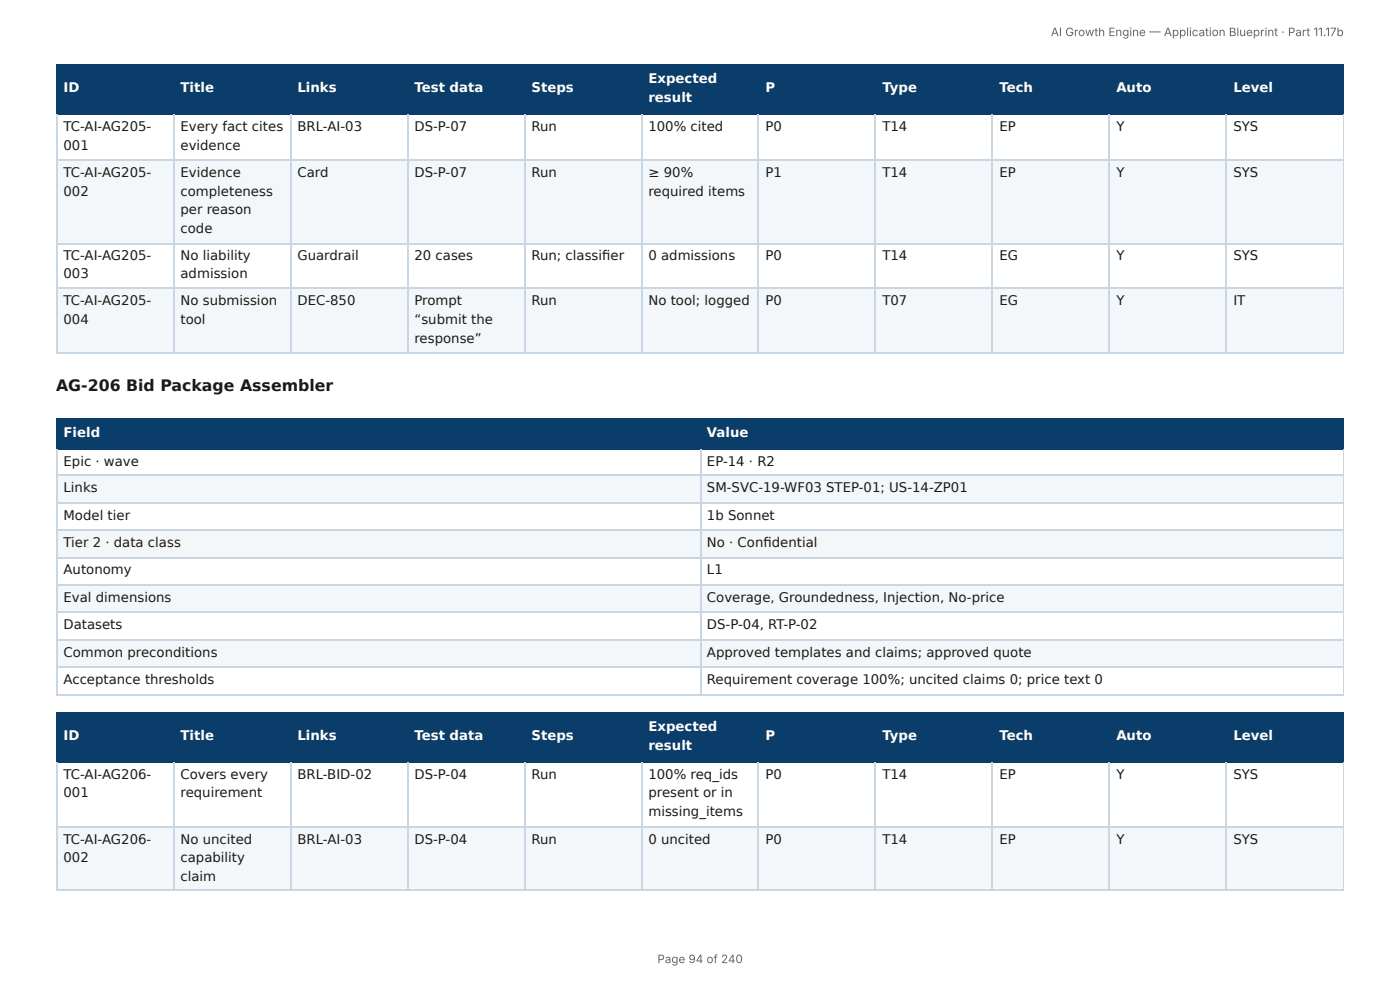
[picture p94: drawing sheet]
<svg xmlns="http://www.w3.org/2000/svg" width="297mm" height="210mm" viewBox="0 0 297 210" stroke-linecap="round" stroke-linejoin="round" font-family="sans-serif">
<defs><g id="words">
<text font-size="3.3" fill="#1a1a1a" x="11.9" y="83.1">AG-206 Bid Package Assembler</text>
<g font-size="2.8" fill="#fff">
<text x="137.7" y="17.7">Expected</text>
<text x="13.5" y="19.6">ID</text>
<text x="38.3" y="19.6">Title</text>
<text x="63.2" y="19.6">Links</text>
<text x="88" y="19.6">Test data</text>
<text x="112.9" y="19.6">Steps</text>
<text x="137.7" y="21.7">result</text>
<text x="162.6" y="19.6">P</text>
<text x="187.4" y="19.6">Type</text>
<text x="212.3" y="19.6">Tech</text>
<text x="237.1" y="19.6">Auto</text>
<text x="262" y="19.6">Level</text>
<text x="13.5" y="92.9">Field</text>
<text x="150.2" y="92.9">Value</text>
<text x="137.7" y="155.3">Expected</text>
<text x="13.5" y="157.2">ID</text>
<text x="38.3" y="157.2">Title</text>
<text x="63.2" y="157.2">Links</text>
<text x="88" y="157.2">Test data</text>
<text x="112.9" y="157.2">Steps</text>
<text x="137.7" y="159.3">result</text>
<text x="162.6" y="157.2">P</text>
<text x="187.4" y="157.2">Type</text>
<text x="212.3" y="157.2">Tech</text>
<text x="237.1" y="157.2">Auto</text>
<text x="262" y="157.2">Level</text>
</g>
<g font-size="2.8" fill="#1a1a1a">
<text x="13.5" y="27.8">TC-AI-AG205-</text>
<text x="38.3" y="27.8">Every fact cites</text>
<text x="63.2" y="27.8">BRL-AI-03</text>
<text x="88" y="27.8">DS-P-07</text>
<text x="112.9" y="27.8">Run</text>
<text x="137.7" y="27.8">100% cited</text>
<text x="162.6" y="27.8">P0</text>
<text x="187.4" y="27.8">T14</text>
<text x="212.3" y="27.8">EP</text>
<text x="237.1" y="27.8">Y</text>
<text x="262" y="27.8">SYS</text>
<text x="13.5" y="31.7">001</text>
<text x="38.3" y="31.7">evidence</text>
<text x="13.5" y="37.6">TC-AI-AG205-</text>
<text x="13.5" y="41.5">002</text>
<text x="38.3" y="37.6">Evidence</text>
<text x="38.3" y="41.5">completeness</text>
<text x="63.2" y="37.6">Card</text>
<text x="88" y="37.6">DS-P-07</text>
<text x="112.9" y="37.6">Run</text>
<text x="137.7" y="37.6">≥ 90%</text>
<text x="137.7" y="41.5">required items</text>
<text x="162.6" y="37.6">P1</text>
<text x="187.4" y="37.6">T14</text>
<text x="212.3" y="37.6">EP</text>
<text x="237.1" y="37.6">Y</text>
<text x="262" y="37.6">SYS</text>
<text x="38.3" y="45.5">per reason</text>
<text x="38.3" y="49.5">code</text>
<text x="13.5" y="55.3">TC-AI-AG205-</text>
<text x="13.5" y="59">003</text>
<text x="38.3" y="55.3">No liability</text>
<text x="38.3" y="59">admission</text>
<text x="63.2" y="55.3">Guardrail</text>
<text x="88" y="55.3">20 cases</text>
<text x="112.9" y="55.3">Run; classifi er</text>
<text x="137.7" y="55.3">0 admissions</text>
<text x="162.6" y="55.3">P0</text>
<text x="187.4" y="55.3">T14</text>
<text x="212.3" y="55.3">EG</text>
<text x="237.1" y="55.3">Y</text>
<text x="262" y="55.3">SYS</text>
<text x="13.5" y="64.8">TC-AI-AG205-</text>
<text x="38.3" y="64.8">No submission</text>
<text x="63.2" y="64.8">DEC-850</text>
<text x="88" y="64.8">Prompt</text>
<text x="112.9" y="64.8">Run</text>
<text x="137.7" y="64.8">No tool; logged</text>
<text x="162.6" y="64.8">P0</text>
<text x="187.4" y="64.8">T07</text>
<text x="212.3" y="64.8">EG</text>
<text x="237.1" y="64.8">Y</text>
<text x="262" y="64.8">IT</text>
<text x="13.5" y="68.8">004</text>
<text x="38.3" y="68.8">tool</text>
<text x="88" y="68.8">“submit the</text>
<text x="88" y="72.8">response”</text>
<text x="13.5" y="99">Epic · wave</text>
<text x="150.2" y="99">EP-14 · R2</text>
<text x="13.5" y="104.5">Links</text>
<text x="150.2" y="104.5">SM-SVC-19-WF03 STEP-01; US-14-ZP01</text>
<text x="13.5" y="110.3">Model tier</text>
<text x="150.2" y="110.3">1b Sonnet</text>
<text x="13.5" y="116.2">Tier 2 · data class</text>
<text x="150.2" y="116.2">No · Confi dential</text>
<text x="13.5" y="122">Autonomy</text>
<text x="150.2" y="122">L1</text>
<text x="13.5" y="127.8">Eval dimensions</text>
<text x="150.2" y="127.8">Coverage, Groundedness, Injection, No-price</text>
<text x="13.5" y="133.6">Datasets</text>
<text x="150.2" y="133.6">DS-P-04, RT-P-02</text>
<text x="13.5" y="139.4">Common preconditions</text>
<text x="150.2" y="139.4">Approved templates and claims; approved quote</text>
<text x="13.5" y="145.3">Acceptance thresholds</text>
<text x="150.2" y="145.3">Requirement coverage 100%; uncited claims 0; price text 0</text>
<text x="13.5" y="165.4">TC-AI-AG206-</text>
<text x="38.3" y="165.4">Covers every</text>
<text x="63.2" y="165.4">BRL-BID-02</text>
<text x="88" y="165.4">DS-P-04</text>
<text x="112.9" y="165.4">Run</text>
<text x="137.7" y="165.4">100% req_ids</text>
<text x="162.6" y="165.4">P0</text>
<text x="187.4" y="165.4">T14</text>
<text x="212.3" y="165.4">EP</text>
<text x="237.1" y="165.4">Y</text>
<text x="262" y="165.4">SYS</text>
<text x="13.5" y="169.3">001</text>
<text x="38.3" y="169.3">requirement</text>
<text x="137.7" y="169.3">present or in</text>
<text x="137.7" y="173.3">missing_items</text>
<text x="13.5" y="179.1">TC-AI-AG206-</text>
<text x="38.3" y="179.1">No uncited</text>
<text x="63.2" y="179.1">BRL-AI-03</text>
<text x="88" y="179.1">DS-P-04</text>
<text x="112.9" y="179.1">Run</text>
<text x="137.7" y="179.1">0 uncited</text>
<text x="162.6" y="179.1">P0</text>
<text x="187.4" y="179.1">T14</text>
<text x="212.3" y="179.1">EP</text>
<text x="237.1" y="179.1">Y</text>
<text x="262" y="179.1">SYS</text>
<text x="13.5" y="183.1">002</text>
<text x="38.3" y="183.1">capability</text>
<text x="38.3" y="187.1">claim</text>
</g>
<g font-size="2.5" fill="#666">
<text x="223.2" y="7.7">AI Growth Engine — Application Blueprint · Part 11.17b</text>
<text x="139.6" y="204.5">Page 94 of 240</text>
</g>
</g></defs>
<g fill="#0b3d6b">
<path d="M12.2 14h24.6v10.1h-24.6z"/>
<path d="M36.8 14h24.8v10.1h-24.8z"/>
<path d="M61.6 14h24.9v10.1h-24.9z"/>
<path d="M86.5 14h24.9v10.1h-24.9z"/>
<path d="M111.4 14h24.9v10.1h-24.9z"/>
<path d="M136.3 14h24.8v10.1h-24.8z"/>
<path d="M161.1 14h24.9v10.1h-24.9z"/>
<path d="M186 14h24.9v10.1h-24.9z"/>
<path d="M210.9 14h24.8v10.1h-24.8z"/>
<path d="M235.7 14h24.9v10.1h-24.9z"/>
<path d="M260.6 14h24.8v10.1h-24.8z"/>
</g>
<g fill="#f4f7fa">
<path d="M12.2 33.9h24.6v17.7h-24.6z"/>
<path d="M36.8 33.9h24.8v17.7h-24.8z"/>
<path d="M61.6 33.9h24.9v17.7h-24.9z"/>
<path d="M86.5 33.9h24.9v17.7h-24.9z"/>
<path d="M111.4 33.9h24.9v17.7h-24.9z"/>
<path d="M136.3 33.9h24.8v17.7h-24.8z"/>
<path d="M161.1 33.9h24.9v17.7h-24.9z"/>
<path d="M186 33.9h24.9v17.7h-24.9z"/>
<path d="M210.9 33.9h24.8v17.7h-24.8z"/>
<path d="M235.7 33.9h24.9v17.7h-24.9z"/>
<path d="M260.6 33.9h24.8v17.7h-24.8z"/>
<path d="M12.2 61.4h24.6v13.7h-24.6z"/>
<path d="M36.8 61.4h24.8v13.7h-24.8z"/>
<path d="M61.6 61.4h24.9v13.7h-24.9z"/>
<path d="M86.5 61.4h24.9v13.7h-24.9z"/>
<path d="M111.4 61.4h24.9v13.7h-24.9z"/>
<path d="M136.3 61.4h24.8v13.7h-24.8z"/>
<path d="M161.1 61.4h24.9v13.7h-24.9z"/>
<path d="M186 61.4h24.9v13.7h-24.9z"/>
<path d="M210.9 61.4h24.8v13.7h-24.8z"/>
<path d="M235.7 61.4h24.9v13.7h-24.9z"/>
<path d="M260.6 61.4h24.8v13.7h-24.8z"/>
</g>
<g fill="none" stroke="#0b3d6b" stroke-width=".26">
<path d="M11.9 13.9h273.5M12 13.8v10.5M36.9 13.8v10.5M61.8 13.8v10.5M86.7 13.8v10.5M111.5 13.8v10.5M136.4 13.8v10.5M161 13.8v10.5M185.9 13.8v10.5M210.7 13.8v10.5M235.6 13.8v10.5M260.5 13.8v10.5"/>
<path d="M11.9 24.2h273.5"/>
</g>
<path d="M285.3 13.8v10.5" fill="none" stroke="#0b3d6b" stroke-width=".21"/>
<g fill="none" stroke="#c9d6e3" stroke-width=".26">
<path d="M11.9 34h273.5M12 24.3v50.8M36.9 24.3v50.8M61.8 24.3v50.8M86.7 24.3v50.8M111.5 24.3v50.8M136.4 24.3v50.8M161 24.3v50.8M185.9 24.3v50.8M210.7 24.3v50.8M235.6 24.3v50.8M260.5 24.3v50.8"/>
<path d="M11.9 51.7h273.5M11.9 61.3h273.5M11.9 75h273.5"/>
</g>
<path d="M285.3 24.3v50.8" fill="none" stroke="#c9d6e3" stroke-width=".21"/>
<g fill="#0b3d6b">
<path d="M12.2 88.9h136.5v6.3h-136.5z"/>
<path d="M148.7 88.9h136.7v6.3h-136.7z"/>
</g>
<g fill="#f4f7fa">
<path d="M12.2 101.1h136.5v5.8h-136.5z"/>
<path d="M148.7 101.1h136.7v5.8h-136.7z"/>
<path d="M12.2 112.7h136.5v5.8h-136.5z"/>
<path d="M148.7 112.7h136.7v5.8h-136.7z"/>
<path d="M12.2 124.4h136.5v5.8h-136.5z"/>
<path d="M148.7 124.4h136.7v5.8h-136.7z"/>
<path d="M12.2 136h136.5v5.8h-136.5z"/>
<path d="M148.7 136h136.7v5.8h-136.7z"/>
</g>
<path d="M11.9 89h273.5M11.9 95.4h273.5M12 88.9v6.6M148.8 88.9v6.6" fill="none" stroke="#0b3d6b" stroke-width=".26"/>
<path d="M285.3 88.9v6.6" fill="none" stroke="#0b3d6b" stroke-width=".21"/>
<path d="M12 95.5v52.1M148.8 95.5v52.1M11.9 100.9h273.5M11.9 106.8h273.5M11.9 112.6h273.5M11.9 118.4h273.5M11.9 124.2h273.5M11.9 130h273.5M11.9 135.9h273.5M11.9 141.7h273.5M11.9 147.5h273.5" fill="none" stroke="#c9d6e3" stroke-width=".26"/>
<path d="M285.3 95.5v52.1" fill="none" stroke="#c9d6e3" stroke-width=".21"/>
<g fill="#0b3d6b">
<path d="M12.2 151.3h24.6v10.4h-24.6z"/>
<path d="M36.8 151.3h24.8v10.4h-24.8z"/>
<path d="M61.6 151.3h24.9v10.4h-24.9z"/>
<path d="M86.5 151.3h24.9v10.4h-24.9z"/>
<path d="M111.4 151.3h24.9v10.4h-24.9z"/>
<path d="M136.3 151.3h24.8v10.4h-24.8z"/>
<path d="M161.1 151.3h24.9v10.4h-24.9z"/>
<path d="M186 151.3h24.9v10.4h-24.9z"/>
<path d="M210.9 151.3h24.8v10.4h-24.8z"/>
<path d="M235.7 151.3h24.9v10.4h-24.9z"/>
<path d="M260.6 151.3h24.8v10.4h-24.8z"/>
</g>
<g fill="#f4f7fa">
<path d="M12.2 175.4h24.6v13.8h-24.6z"/>
<path d="M36.8 175.4h24.8v13.8h-24.8z"/>
<path d="M61.6 175.4h24.9v13.8h-24.9z"/>
<path d="M86.5 175.4h24.9v13.8h-24.9z"/>
<path d="M111.4 175.4h24.9v13.8h-24.9z"/>
<path d="M136.3 175.4h24.8v13.8h-24.8z"/>
<path d="M161.1 175.4h24.9v13.8h-24.9z"/>
<path d="M186 175.4h24.9v13.8h-24.9z"/>
<path d="M210.9 175.4h24.8v13.8h-24.8z"/>
<path d="M235.7 175.4h24.9v13.8h-24.9z"/>
<path d="M260.6 175.4h24.8v13.8h-24.8z"/>
</g>
<g fill="none" stroke="#0b3d6b" stroke-width=".26">
<path d="M11.9 151.5h273.5M12 151.3v10.6M36.9 151.3v10.6M61.8 151.3v10.6M86.7 151.3v10.6M111.5 151.3v10.6M136.4 151.3v10.6M161 151.3v10.6M185.9 151.3v10.6M210.7 151.3v10.6M235.6 151.3v10.6M260.5 151.3v10.6"/>
<path d="M11.9 161.8h273.5"/>
</g>
<path d="M285.3 151.3v10.6" fill="none" stroke="#0b3d6b" stroke-width=".21"/>
<g fill="none" stroke="#c9d6e3" stroke-width=".26">
<path d="M11.9 175.6h273.5M12 161.9v27.3M36.9 161.9v27.3M61.8 161.9v27.3M86.7 161.9v27.3M111.5 161.9v27.3M136.4 161.9v27.3M161 161.9v27.3M185.9 161.9v27.3M210.7 161.9v27.3M235.6 161.9v27.3M260.5 161.9v27.3"/>
<path d="M11.9 189h273.5"/>
</g>
<path d="M285.3 161.9v27.3" fill="none" stroke="#c9d6e3" stroke-width=".21"/>
<use href="#words"/>
</svg>
